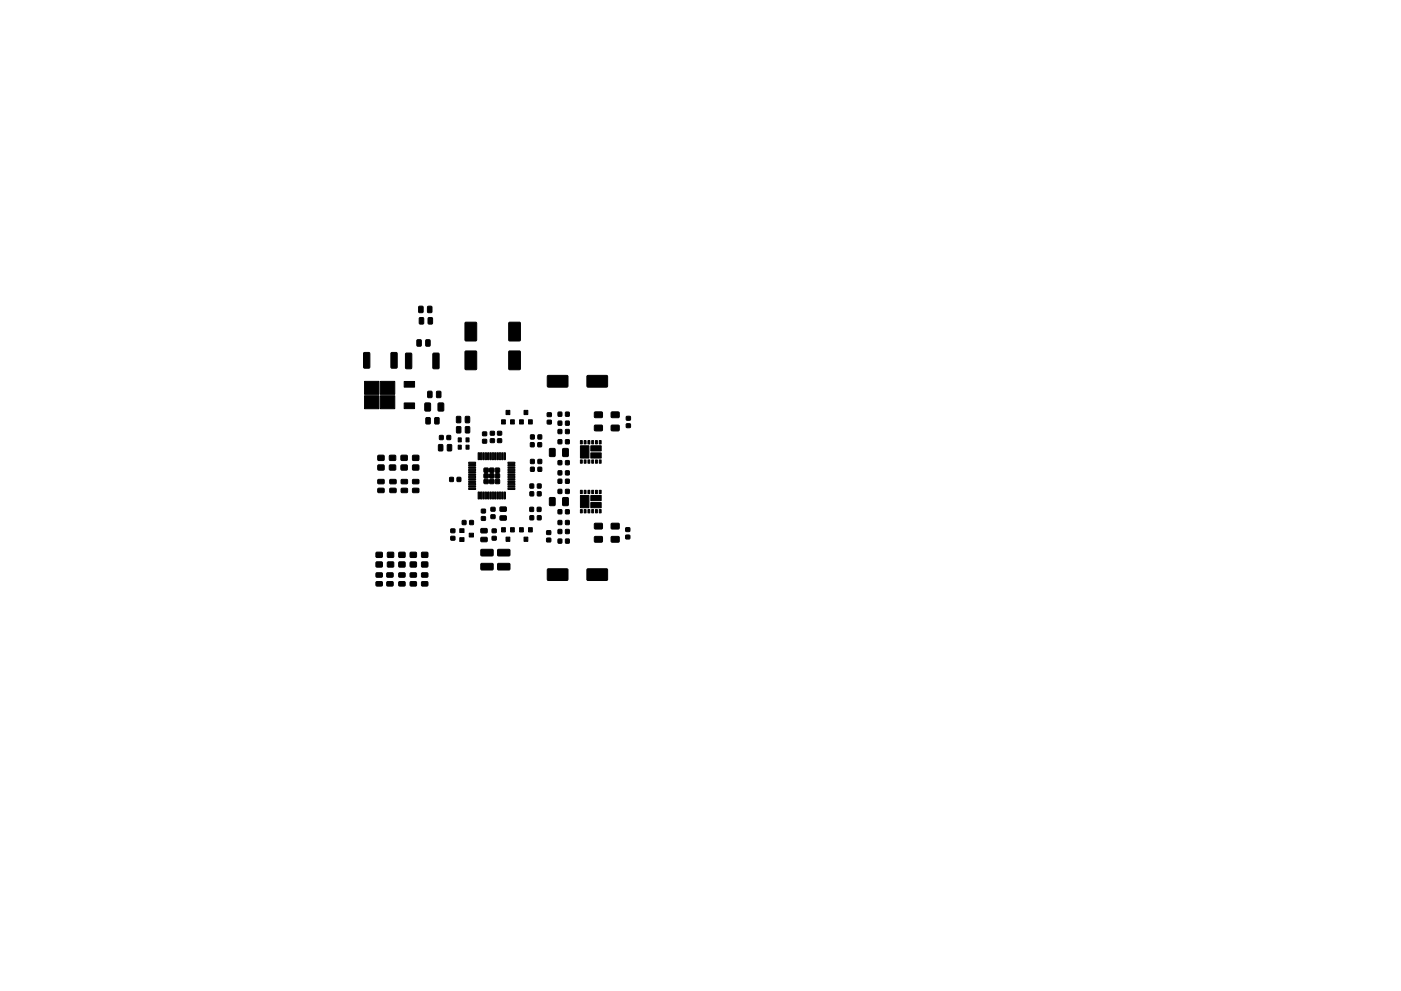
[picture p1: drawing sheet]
<svg xmlns="http://www.w3.org/2000/svg" width="297mm" height="210mm" viewBox="0 0 297 210" stroke-linecap="round" stroke-linejoin="round" font-family="sans-serif">
<g fill="#000" stroke="#000" stroke-width=".21">
<path d="M77.1 74.8h1.1l.2 .2v2.9l-.2 .2h-.9l-.2-.2zM82.9 74.8h1.1l.2 .2v2.9l-.2 .2h-.9l-.2-.2zM86 75l1.1-.1 .2 .2v2.9l-.2 .2h-.9l-.2-.1zM88.4 72.1l.9 .1-.1 1.2h-.8zM88.8 65l.9 .1-.1 1.2-.8-.1zM88.9 67.4l.9 .1-.1 1.2h-.8zM90.3 72.1l.9 .1-.1 1.2h-.8zM90.7 65l.9 .1-.1 1.2-.8-.1zM90.8 67.4l.9 .1-.1 1.2h-.8zM91.8 75l1.1-.1 .2 .2v2.9l-.2 .2h-.9l-.2-.1zM98.6 68.4h2.2l.2 .1 .1 3.6-.2 .2-2.1 .1-.2-.2zM98.6 74.5h2.2l.2 .1 .1 3.6-.2 .2-2.1 .1-.2-.2z"/>
<path d="M107.9 68.4h2.2l.2 .1v3.6l-.1 .2-2.1 .1-.2-.2zM107.9 74.5h2.2l.2 .1v3.6l-.1 .2-2.1 .1-.2-.2zM116.1 79.7h4.2l.1 .2v2.1l-.2 .1h-4l-.2-.2zM124.5 79.7h4.2l.1 .2v2.1l-.2 .1h-4l-.2-.2zM77.3 84h3v2.7h-3zM77.3 80.9h3v2.8h-3zM80.1 98.7h1.3v1h-1.2zM80.1 96.6h1.3v1l-1.2 .1zM80.6 80.9h3.1v2.8h-3.1zM80.6 84h3.1v2.7h-3.1zM82.6 98.7h1.2l.1 1h-1.3zM82.6 96.6h1.2l.1 1-1.3 .1z"/>
<path d="M85.1 98.7h1.2v1h-1.2zM85.1 96.6h1.2v1l-1.2 .1zM85.7 80.9h2.2v1.2h-2.2zM85.7 85.5h2.2v1.2h-2.2zM87.5 98.7h1.2l.1 1h-1.3zM87.5 96.6h1.2l.1 1-1.3 .1zM90.3 88.6l.9 .1-.1 1.2h-.8zM90.1 85.6h1.2l-.1 1.6-1.1-.1zM90.7 83.1h.9l-.1 1.2h-.8zM92.2 88.6l.9 .1-.1 1.2h-.8zM92.6 83.1h.9l-.1 1.2h-.8zM93 94.4h.9l-.1 1.2h-.8z"/>
<path d="M93.2 92.4h.8l-.1 .9-.7-.1zM92.9 85.6h1.2l-.1 1.6-1.1-.1zM94.8 92.4h.7v.9l-.7-.1zM94.9 94.4h.8v1.2h-.8zM97.1 92.9h.7v.9h-.7zM97.1 94.5h.7v.8h-.7zM96.8 88.4h.9l-.1 1.3-.8-.1zM96.8 90.6h.9l-.1 1.2h-.8zM98.8 92.9h.6v.9h-.6zM98.8 94.5h.6v.8h-.6zM98.7 88.4h.9l-.1 1.3-.8-.1zM98.7 90.6h.9l-.1 1.2h-.8z"/>
<path d="M99.4 99.6h1.4v.2l-1.4 .1zM99.4 99.1h1.4v.2l-1.4 .1zM99.4 98.6h1.4v.2l-1.4 .1zM99.4 98.1h1.4v.2l-1.4 .1zM101.4 96.1h.3l-.1 1.4h-.2zM101.9 96.1h.3l-.1 1.4h-.2zM102.4 96.1h.3l-.1 1.4h-.2zM102.3 91.7h.8l.1 .7h-.9zM102.3 93.2h.8l.1 .8h-.9zM102.9 96.1h.3l-.1 1.4h-.2zM102.7 99.3h.8v.9h-.8zM103.4 96.1h.3l-.1 1.4h-.2z"/>
<path d="M103.9 96.1h.3l-.1 1.4h-.2zM103.9 99.3h.8v.9h-.8zM104.4 96.1h.3l-.1 1.4h-.2zM104 91.5h.8v.8h-.8zM104 93.1h.8v.7l-.8 .1zM104.9 96.1h.3l-.1 1.4h-.2zM105.4 96.1h.3l-.1 1.4h-.2zM105.1 99.3h.8v.9h-.8zM105.9 96.1h.3l-.1 1.4h-.2zM105.5 91.5h.8v.8h-.8zM105.5 93.1h.8v.7l-.8 .1zM106.4 96.1h.3l-.1 1.4h-.2z"/>
<path d="M106.9 96.1h.3l-.1 1.4h-.2zM106.3 89.1h.8v.9h-.8zM107.3 87.1h.8v.9h-.8zM108.2 89.1h.8v.9h-.8zM107.7 98.1h1.4l.1 .2-1.4 .1zM107.7 98.6h1.4l.1 .2-1.4 .1zM107.7 99.1h1.4l.1 .2-1.4 .1zM107.7 99.6h1.4l.1 .2-1.4 .1zM110.2 89.1h.8v.9h-.8zM111.1 87.1h.8v.9h-.8zM112.1 89.1h.8v.9h-.8zM112.5 93.9l.7 .1v.8h-.7z"/>
<path d="M112.5 99.2h.8l-.1 .8h-.7zM112.5 92.3h.8l-.1 .8h-.7zM112.5 97.5h.8l-.1 .8h-.7zM114.1 93.9l.7 .1v.8h-.8zM114.1 99.2h.7v.8h-.7zM114.1 92.3h.7v.8h-.7zM114.1 97.5h.7v.8h-.7zM116 89.2h.9v.7h-.8zM116 87.6h.9v.7l-.8 .1zM116.5 95.2h1.2l-.1 1.6h-1.1zM118.3 87.5h.8v.8h-.8zM118.3 89.4h.8v.8h-.8z"/>
<path d="M118.3 99.9h.8v.8h-.8zM118.3 91.2h.8v.8h-.8zM118.3 97.8h.8v.8h-.8zM118.3 93.3h.8v.8h-.8zM119.3 95.2h1.2l-.1 1.6h-1.1zM119.9 87.5h.8v.8h-.8zM119.9 89.4h.8v.8h-.8zM119.9 99.9h.8v.8h-.8zM119.9 91.2h.8v.8h-.8zM119.9 97.8h.8v.8h-.8zM119.9 93.3h.8v.8h-.8zM123.1 97.6h.4v.7h-.4z"/>
<path d="M123.1 93.5h.4v.7h-.4zM123.9 97.6h.4v.7h-.4zM123.9 93.5h.4v.7h-.4zM123.1 94.6h1.8v2.6h-1.8zM124.7 97.6h.4v.7h-.4zM124.7 93.5h.4v.7h-.4zM125.5 97.6h.4v.7h-.4zM125.5 93.5h.4v.7h-.4zM126.3 97.6h.4v.7h-.4zM126.3 93.5h.4v.7h-.4zM127.1 97.6h.4v.7h-.4zM127.1 93.5h.4v.7h-.4z"/>
<path d="M125.3 96.1h2.2v1.1h-2.2zM125.3 94.6h2.2v1.1h-2.2zM126.1 87.5l1.5-.1 .1 1.1-1.6 .1zM126.1 90.3l1.5-.1 .1 1.1-1.6 .1zM129.6 87.5l1.6-.1 .1 1.1-1.6 .1zM129.6 90.3l1.6-.1 .1 1.1-1.6 .1zM132.8 89.9h.8v.8h-.8zM132.8 88.4h.8v.7h-.8zM79.8 117.2h1.2v1h-1.2zM79.8 119.3l1.2-.1v1l-1.2 .1zM80.1 101.8l1.3-.1v.9h-1.2zM80.1 103.6h1.3v.8l-1.2 .1z"/>
<path d="M82.2 117.2h1.2v1h-1.2zM82.2 119.3l1.2-.1v1l-1.2 .1zM82.7 101.8l1.2-.1 .1 .9h-1.3zM82.7 103.6h1.2l.1 .8-1.3 .1zM84.6 117.2h1.2l.1 1h-1.3zM84.6 119.3l1.2-.1 .1 1-1.3 .1zM85.1 101.8l1.2-.1 .1 .9h-1.3zM85.1 103.6h1.2l.1 .8-1.3 .1zM87 117.2h1.2l.1 1h-1.3zM87 119.3l1.2-.1 .1 1-1.3 .1zM87.5 101.8l1.2-.1 .1 .9h-1.3zM87.5 103.6h1.2l.1 .8-1.3 .1z"/>
<path d="M89.4 117.2h1.3v1h-1.3zM89.4 119.3l1.3-.1v1l-1.3 .1zM95.4 101.3h.7v.8h-.8zM95.6 112.2h.8v.8h-.8zM95.6 113.8h.8v.8h-.8zM97.5 114.1h.9v.8h-.9zM97.5 112.2h.9v.8h-.9zM96.9 101.3h.8v.8h-.8zM98 110.5h.8v.8h-.8zM99.5 113.1h.9v.8h-.9zM99.6 110.5h.8l-.1 .8h-.7zM99.4 103.6h1.4v.2l-1.4 .1z"/>
<path d="M99.4 103.1h1.4v.2l-1.4 .1zM99.4 102.6h1.4v.2l-1.4 .1zM99.4 102.1h1.4v.2l-1.4 .1zM99.4 101.6h1.4v.2l-1.4 .1zM99.4 101.1h1.4v.2l-1.4 .1zM99.4 100.6h1.4v.2l-1.4 .1zM99.4 100.1h1.4v.2l-1.4 .1zM101.4 104.4h.3l-.1 1.5-.2-.1zM101.9 104.4h.3l-.1 1.5-.2-.1zM102.4 104.4h.3l-.1 1.5-.2-.1zM102.1 109.6h.8v.8h-.8zM102.1 108.1l.8-.1v.8h-.8z"/>
<path d="M102 114.1l1.2-.1 .1 .8-1.3 .1zM102 112.2l1.2-.1 .1 .9h-1.3zM102.9 104.4h.3l-.1 1.5-.2-.1zM102.7 101.7h.8v.9h-.8zM102.7 100.5h.8v.9h-.8zM103.4 104.4h.3l-.1 1.5-.2-.1zM103.9 104.4h.3l-.1 1.5-.2-.1zM102 119.6l2.4-.1 .2 .2v1.1l-.2 .1h-2.3l-.2-.2zM102 116.6h2.4l.2 .2v1l-.2 .2-2.3-.1-.2-.2zM103.9 101.7h.8v.9h-.8zM103.9 100.5h.8v.9h-.8zM104.4 104.4h.3l-.1 1.5-.2-.1z"/>
<path d="M104.1 109.2h.8v.8h-.8zM104.1 107.7h.8v.7h-.8zM104.4 113.8h.8v.8h-.8zM104.4 112.2h.8v.8h-.8zM104.9 104.4h.3l-.1 1.5-.2-.1zM105.4 104.4h.3l-.1 1.5-.2-.1zM105.1 101.7h.8v.9h-.8zM105.1 100.5h.8v.9h-.8zM105.9 104.4h.3l-.1 1.5-.2-.1zM106.3 112h.8v.9h-.8zM106.4 104.4h.3l-.1 1.5-.2-.1zM106.9 104.4h.3l-.1 1.5-.2-.1z"/>
<path d="M106.1 107.6h1.2v.8l-1.2 .1zM106.1 109.5h1.2v.8h-1.2zM107.3 114h.8v.9h-.8zM105.6 119.6l2.4-.1 .1 .2v1.1l-.2 .1h-2.3l-.1-.2zM105.6 116.6h2.4l.1 .2v1l-.2 .2-2.3-.1-.1-.2zM108.2 112h.8v.9h-.8zM107.7 100.1h1.4l.1 .2-1.4 .1zM107.7 100.6h1.4l.1 .2-1.4 .1zM107.7 101.1h1.4l.1 .2-1.4 .1zM107.7 101.6h1.4l.1 .2-1.4 .1zM107.7 102.1h1.4l.1 .2-1.4 .1zM107.7 102.6h1.4l.1 .2-1.4 .1z"/>
<path d="M107.7 103.1h1.4l.1 .2-1.4 .1zM107.7 103.6h1.4l.1 .2-1.4 .1zM110.2 112h.8v.9h-.8zM111.1 114h.8v.9h-.8zM112.1 112h.8v.9h-.8zM112.4 107.7h.7v.8h-.8zM112.4 109.4l.7 .1v.8l-.7-.1zM112.4 102.7h.7v.8h-.7zM112.4 104.4h.7v.8h-.7zM113.9 107.7h.8v.8h-.8zM114 109.4l.7 .1v.8l-.8-.1zM114 102.7h.7v.8h-.8z"/>
<path d="M114 104.4h.7v.8h-.8zM115.9 112.6h.8l.1 .8h-.9zM115.9 114.2h.8l.1 .7-.9 .1zM116.5 105.6l1.2 .1-.1 1.6-1.1-.1zM118.3 114.4h.8v.8h-.8zM118.3 112.4h.8v.8h-.8zM118.3 110.5h.8v.8h-.8zM118.3 101.7h.8v.8h-.8zM118.3 108.2h.8v.8h-.8zM118.3 103.9h.8v.8h-.8zM119.3 105.6l1.2 .1-.1 1.6-1.1-.1zM119.9 114.4h.8v.8h-.8z"/>
<path d="M119.9 112.4h.8v.8h-.8zM119.9 110.5h.8v.8h-.8zM119.9 101.7h.8v.8h-.8zM119.9 108.2h.8v.8h-.8zM119.9 103.9h.8v.8h-.8zM123.1 108.1h.4v.7h-.4zM123.1 104h.4v.7h-.4zM123.9 108.1h.4v.7h-.4zM123.9 104h.4v.7h-.4zM123.1 105.1h1.8v2.6h-1.8zM124.7 108.1h.4v.7h-.4zM124.7 104h.4v.7h-.4z"/>
<path d="M125.5 108.1h.4v.7h-.4zM125.5 104h.4v.7h-.4zM126.3 108.1h.4v.7h-.4zM126.3 104h.4v.7h-.4zM127.1 108.1h.4v.7h-.4zM127.1 104h.4v.7h-.4zM125.3 106.6h2.2v1.1h-2.2zM125.3 105.1h2.2v1.1h-2.2zM126.1 113.9l1.5-.1 .1 1.1-1.6 .1zM126.1 111.1l1.5-.1 .1 1.1-1.6 .1zM129.6 113.9l1.6-.1 .1 1.1-1.6 .1zM129.6 111.1l1.6-.1 .1 1.1-1.6 .1z"/>
<path d="M132.7 112h.8v.7l-.8 .1zM132.7 113.6h.8v.7h-.8zM79.8 123.5l1.2-.1v.8l-1.2 .1zM79.8 121.6l1.2-.1v.9h-1.2zM82 123.5l1.3-.1v.8l-1.2 .1zM82 121.6l1.3-.1v.9h-1.2zM84.6 123.5l1.2-.1 .1 .8-1.3 .1zM84.6 121.6l1.2-.1 .1 .9h-1.3zM87 123.5l1.2-.1 .1 .8-1.3 .1zM87 121.6l1.2-.1 .1 .9h-1.3zM89.4 123.5l1.2-.1 .1 .8-1.2 .1zM89.4 121.6l1.2-.1 .1 .9h-1.2z"/>
<path d="M116.1 120.7h4.2l.1 .2v2.1l-.2 .2-4-.1-.2-.2zM124.5 120.7h4.2l.1 .2v2.1l-.2 .2-4-.1-.2-.2z"/>
</g>
</svg>
